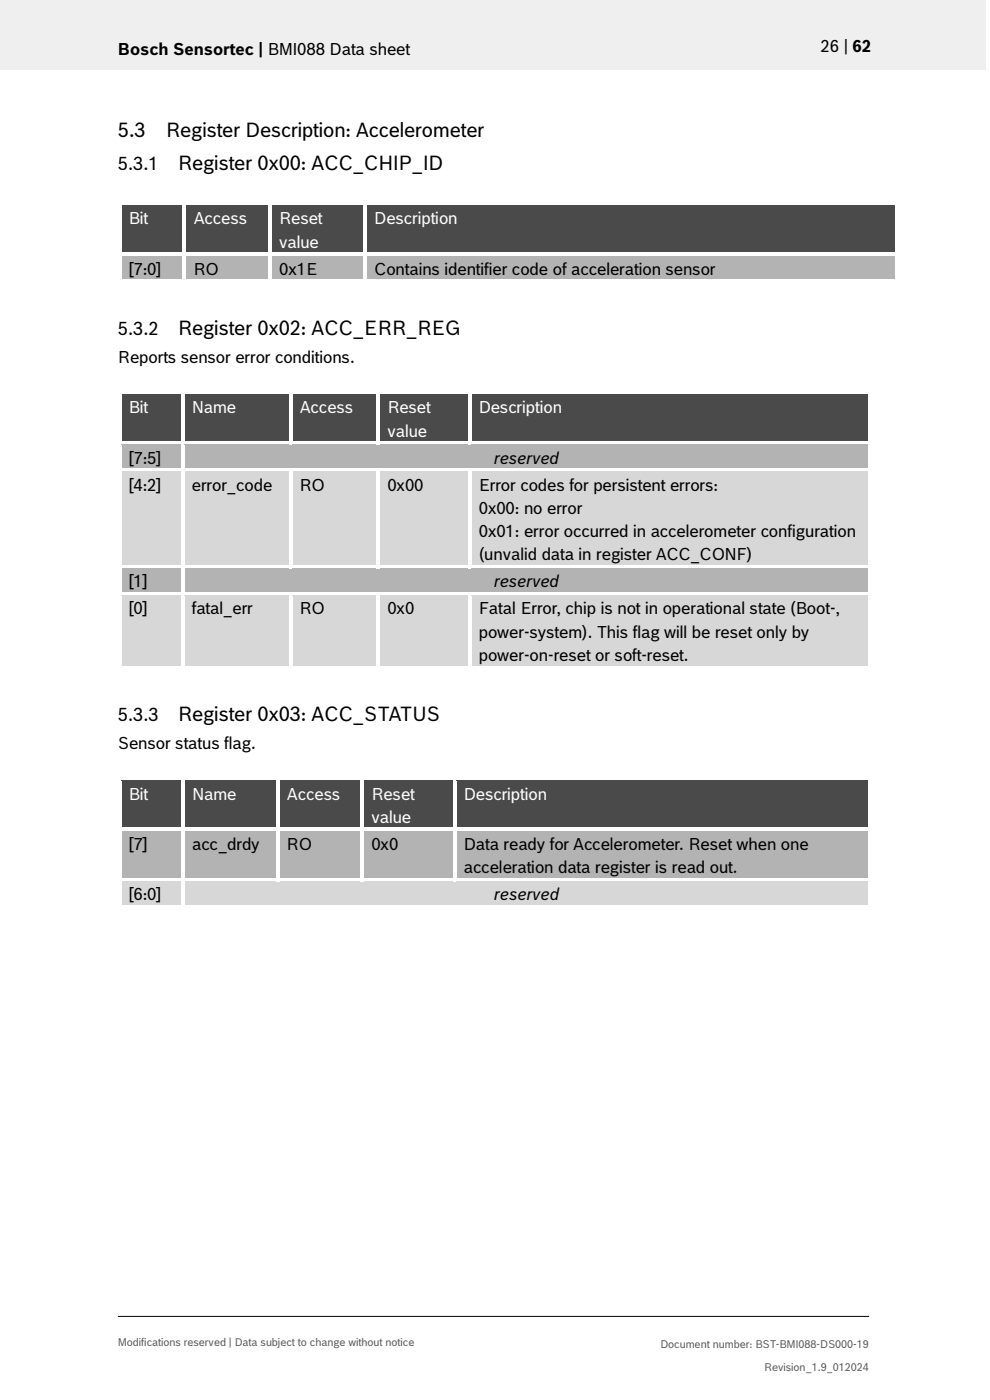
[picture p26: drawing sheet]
<svg xmlns="http://www.w3.org/2000/svg" width="210mm" height="297mm" viewBox="0 0 210 297" stroke-linecap="round" stroke-linejoin="round" font-family="sans-serif">
<defs><g id="words">
<g font-size="4.2">
<text x="25" y="29">5.3</text>
<text x="35.2" y="29">Register Description: Accelerometer</text>
<text x="37.7" y="36">Register 0x00: ACC_CHIP_ID</text>
<text x="37.7" y="71.1">Register 0x02: ACC_ERR_REG</text>
<text x="37.7" y="153">Register 0x03: ACC_STATUS</text>
</g>
<g font-size="3.9">
<text x="25" y="36">5.3.1</text>
<text x="25" y="71.1">5.3.2</text>
<text x="25" y="153">5.3.3</text>
</g>
<g font-size="3.5">
<text x="25" y="11.6">Bosch Sensortec | BMI088 Data sheet</text>
<text x="174.1" y="11">26 | 62</text>
<text x="27.3" y="58.3">[7:0]</text>
<text x="41" y="58.3">RO</text>
<text x="59.2" y="58.3">0x1E</text>
<text x="79.4" y="58.3">Contains identifier code of acceleration sensor</text>
<text x="25" y="77">Reports sensor error conditions.</text>
<text x="27.3" y="98.3">[7:5]</text>
<text x="104.8" y="98.3">reserved</text>
<text x="27.3" y="104.1">[4:2]</text>
<text x="40.7" y="104.1">error_code</text>
<text x="63.5" y="104.1">RO</text>
<text x="82.2" y="104.1">0x00</text>
<text x="101.6" y="104.1">Error codes for persistent errors:</text>
<text x="101.6" y="109">0x00: no error</text>
<text x="101.6" y="114">0x01: error occurred in accelerometer configuration</text>
<text x="101.6" y="118.9">(unvalid data in register ACC_CONF)</text>
<text x="27.3" y="124.6">[1]</text>
<text x="104.8" y="124.6">reserved</text>
<text x="27.3" y="130.4">[0]</text>
<text x="40.7" y="130.4">f</text>
<text x="41.7" y="130.4">atal_err</text>
<text x="63.5" y="130.4">RO</text>
<text x="82.2" y="130.4">0x0</text>
<text x="101.6" y="130.4">Fatal Error, chip is not in operational state (Boot-,</text>
<text x="101.6" y="135.3">power-system). This flag will be reset only by</text>
<text x="101.6" y="140.2">power-on-reset or soft-reset.</text>
<text x="25" y="158.9">Sensor status flag.</text>
<text x="27.3" y="180.3">[7]</text>
<text x="40.7" y="180.3">acc_drdy</text>
<text x="60.8" y="180.3">RO</text>
<text x="78.8" y="180.3">0x0</text>
<text x="98.4" y="180.3">Data ready for Accelerometer. Reset when one</text>
<text x="98.4" y="185.2">acceleration data register is read out.</text>
<text x="27.3" y="191">[6:0]</text>
<text x="104.9" y="191">reserved</text>
</g>
<g font-size="3.5" fill="#fff">
<text x="27.3" y="47.6">Bit</text>
<text x="41" y="47.6">Access</text>
<text x="59.2" y="47.6">Reset</text>
<text x="79.4" y="47.6">Description</text>
<text x="59.2" y="52.6">value</text>
<text x="27.3" y="87.7">Bit</text>
<text x="40.7" y="87.7">Name</text>
<text x="63.5" y="87.7">Access</text>
<text x="82.2" y="87.7">Reset</text>
<text x="101.6" y="87.7">Description</text>
<text x="82.2" y="92.6">value</text>
<text x="27.3" y="169.6">Bit</text>
<text x="40.7" y="169.6">Name</text>
<text x="60.8" y="169.6">Access</text>
<text x="78.8" y="169.6">Reset</text>
<text x="98.4" y="169.6">Description</text>
<text x="78.8" y="174.6">value</text>
</g>
<g font-size="2.3" fill="#535f6b">
<text x="25" y="285.5">Modifications reserved | Data subject to change without notice</text>
<text x="140.1" y="285.9">Document number: BST-BMI088-DS000-19</text>
<text x="162.1" y="290.9">Revision_1.9_012024</text>
</g>
</g></defs>
<path d="M0 0h209.1v14.8h-209.1z" fill="#efeff0"/>
<path d="M25 279.3h159.4" fill="none" stroke="#000" stroke-width=".21"/>
<g fill="#424c58">
<path d="M25.8 43.6h12.9v9.9h-12.9z" fill-rule="evenodd"/>
<path d="M39.5 43.6h17.4v9.9h-17.4z" fill-rule="evenodd"/>
<path d="M57.7 43.6h19.4v9.9h-19.4z" fill-rule="evenodd"/>
<path d="M77.9 43.6h112.1v9.9h-112.1z" fill-rule="evenodd"/>
</g>
<g fill="#424c58">
<path d="M27.3 43.6h9.9v5h-9.9z"/>
<path d="M41 43.6h14.4v5h-14.4z"/>
<path d="M59.2 43.6h16.4v5h-16.4z"/>
<path d="M59.2 48.6h16.4v4.9h-16.4z"/>
<path d="M79.4 43.6h109v5h-109z"/>
</g>
<g fill="#fff">
<path d="M25 42.9h.8v.8h-.8z" fill-rule="evenodd"/>
<path d="M25 42.9h.8v.7h-.8z" fill-rule="evenodd"/>
<path d="M25.8 42.9h12.9v.7h-12.9z" fill-rule="evenodd"/>
</g>
<path d="M25.8 43.7h12.9" fill="none" stroke="#424c58" stroke-width=".21"/>
<path d="M38.7 43.6l.8 .1z" fill="#fff"/>
<g fill="#fff">
<path d="M38.7 42.9h.8v.7h-.8z" fill-rule="evenodd"/>
<path d="M39.5 42.9h17.4v.7h-17.4z" fill-rule="evenodd"/>
</g>
<path d="M39.5 43.7h17.4" fill="none" stroke="#424c58" stroke-width=".21"/>
<path d="M56.9 43.6l.8 .1z" fill="#fff"/>
<g fill="#fff">
<path d="M56.9 42.9h.8v.7h-.8z" fill-rule="evenodd"/>
<path d="M57.7 42.9h19.4v.7h-19.4z" fill-rule="evenodd"/>
</g>
<path d="M57.7 43.7h19.4" fill="none" stroke="#424c58" stroke-width=".21"/>
<path d="M77.1 43.6l.8 .1z" fill="#fff"/>
<g fill="#fff">
<path d="M77.1 42.9h.8v.7h-.8z" fill-rule="evenodd"/>
<path d="M77.9 42.9h112.1v.7h-112.1z" fill-rule="evenodd"/>
</g>
<path d="M77.9 43.7h112.1" fill="none" stroke="#424c58" stroke-width=".21"/>
<g fill="#fff">
<path d="M190 42.9h.8v.8h-.8z" fill-rule="evenodd"/>
<path d="M190 42.9h.8v.7h-.8z" fill-rule="evenodd"/>
<path d="M25 43.7h.8v9.8h-.8z" fill-rule="evenodd"/>
<path d="M38.7 43.7h.8v9.8h-.8z" fill-rule="evenodd"/>
<path d="M56.9 43.7h.8v9.8h-.8z" fill-rule="evenodd"/>
<path d="M77.1 43.7h.8v9.8h-.8z" fill-rule="evenodd"/>
<path d="M190 43.7h.8v9.8h-.8z" fill-rule="evenodd"/>
</g>
<g fill="#b2b3b5">
<path d="M25.8 54.3h12.9v5h-12.9z" fill-rule="evenodd"/>
<path d="M39.5 54.3h17.4v5h-17.4z" fill-rule="evenodd"/>
<path d="M57.7 54.3h19.4v5h-19.4z" fill-rule="evenodd"/>
<path d="M77.9 54.3h112.1v5h-112.1z" fill-rule="evenodd"/>
</g>
<g fill="#b2b3b5">
<path d="M27.3 54.3h9.9v5h-9.9z"/>
<path d="M41 54.3h14.4v5h-14.4z"/>
<path d="M59.2 54.3h16.4v5h-16.4z"/>
<path d="M79.4 54.3h109v5h-109z"/>
</g>
<g fill="#fff">
<path d="M25 53.5h.8v.8h-.8z" fill-rule="evenodd"/>
<path d="M25.8 53.5h12.9v.8h-12.9z" fill-rule="evenodd"/>
</g>
<path d="M25.8 54.3h12.9" fill="none" stroke="#b2b3b5" stroke-width=".21"/>
<g fill="#fff">
<path d="M38.7 53.5h.8v.8h-.8z" fill-rule="evenodd"/>
<path d="M39.5 53.5h17.4v.8h-17.4z" fill-rule="evenodd"/>
</g>
<path d="M39.5 54.3h17.4" fill="none" stroke="#b2b3b5" stroke-width=".21"/>
<g fill="#fff">
<path d="M56.9 53.5h.8v.8h-.8z" fill-rule="evenodd"/>
<path d="M57.7 53.5h19.4v.8h-19.4z" fill-rule="evenodd"/>
</g>
<path d="M57.7 54.3h19.4" fill="none" stroke="#b2b3b5" stroke-width=".21"/>
<g fill="#fff">
<path d="M77.1 53.5h.8v.8h-.8z" fill-rule="evenodd"/>
<path d="M77.9 53.5h112.1v.8h-112.1z" fill-rule="evenodd"/>
</g>
<path d="M77.9 54.3h112.1" fill="none" stroke="#b2b3b5" stroke-width=".21"/>
<g fill="#fff">
<path d="M190 53.5h.8v.8h-.8z" fill-rule="evenodd"/>
<path d="M25 54.3h.8v5h-.8z" fill-rule="evenodd"/>
<path d="M25 59.3h.8v.7h-.8z" fill-rule="evenodd"/>
<path d="M25 59.3h.8v.7h-.8z" fill-rule="evenodd"/>
<path d="M25.8 59.3h12.9v.7h-12.9z" fill-rule="evenodd"/>
<path d="M38.7 54.3h.8v5h-.8z" fill-rule="evenodd"/>
<path d="M38.7 59.3h.8v.7h-.8z" fill-rule="evenodd"/>
<path d="M39.5 59.3h17.4v.7h-17.4z" fill-rule="evenodd"/>
<path d="M56.9 54.3h.8v5h-.8z" fill-rule="evenodd"/>
<path d="M56.9 59.3h.8v.7h-.8z" fill-rule="evenodd"/>
<path d="M57.7 59.3h19.4v.7h-19.4z" fill-rule="evenodd"/>
<path d="M77.1 54.3h.8v5h-.8z" fill-rule="evenodd"/>
<path d="M77.1 59.3h.8v.7h-.8z" fill-rule="evenodd"/>
<path d="M77.9 59.3h112.1v.7h-112.1z" fill-rule="evenodd"/>
<path d="M190 54.3h.8v5h-.8z" fill-rule="evenodd"/>
<path d="M190 59.3h.8v.7h-.8z" fill-rule="evenodd"/>
<path d="M190 59.3h.8v.7h-.8z" fill-rule="evenodd"/>
</g>
<g fill="#424c58">
<path d="M25.8 83.7h12.6v9.9h-12.6z" fill-rule="evenodd"/>
<path d="M39.2 83.7h22v9.9h-22z" fill-rule="evenodd"/>
<path d="M62 83.7h17.9v9.9h-17.9z" fill-rule="evenodd"/>
<path d="M80.7 83.7h18.6v9.9h-18.6z" fill-rule="evenodd"/>
<path d="M100.1 83.7h84.1v9.9h-84.1z" fill-rule="evenodd"/>
</g>
<g fill="#424c58">
<path d="M27.3 83.7h9.6v4.9h-9.6z"/>
<path d="M40.7 83.7h19v4.9h-19z"/>
<path d="M63.5 83.7h14.9v4.9h-14.9z"/>
<path d="M82.2 83.7h15.5v4.9h-15.5z"/>
<path d="M82.2 88.6h15.5v5h-15.5z"/>
<path d="M101.6 83.7h81.1v4.9h-81.1z"/>
</g>
<g fill="#fff">
<path d="M25 82.9h.8v.8h-.8z" fill-rule="evenodd"/>
<path d="M25 82.9h.8v.8h-.8z" fill-rule="evenodd"/>
<path d="M25.8 82.9h12.6v.8h-12.6z" fill-rule="evenodd"/>
</g>
<path d="M25.8 83.7h12.6" fill="none" stroke="#424c58" stroke-width=".21"/>
<path d="M38.4 83.7h.8z" fill="#fff"/>
<g fill="#fff">
<path d="M38.4 82.9h.8v.8h-.8z" fill-rule="evenodd"/>
<path d="M39.2 82.9h22v.8h-22z" fill-rule="evenodd"/>
</g>
<path d="M39.2 83.7h22" fill="none" stroke="#424c58" stroke-width=".21"/>
<path d="M61.2 83.7h.8z" fill="#fff"/>
<g fill="#fff">
<path d="M61.2 82.9h.8v.8h-.8z" fill-rule="evenodd"/>
<path d="M62 82.9h17.9v.8h-17.9z" fill-rule="evenodd"/>
</g>
<path d="M62 83.7h17.9" fill="none" stroke="#424c58" stroke-width=".21"/>
<path d="M79.9 83.7h.8z" fill="#fff"/>
<g fill="#fff">
<path d="M79.9 82.9h.8v.8h-.8z" fill-rule="evenodd"/>
<path d="M80.7 82.9h18.6v.8h-18.6z" fill-rule="evenodd"/>
</g>
<path d="M80.7 83.7h18.6" fill="none" stroke="#424c58" stroke-width=".21"/>
<path d="M99.3 83.7h.8z" fill="#fff"/>
<g fill="#fff">
<path d="M99.3 82.9h.8v.8h-.8z" fill-rule="evenodd"/>
<path d="M100.1 82.9h84.1v.8h-84.1z" fill-rule="evenodd"/>
</g>
<path d="M100.1 83.7h84.1" fill="none" stroke="#424c58" stroke-width=".21"/>
<g fill="#fff">
<path d="M184.2 82.9h.8v.8h-.8z" fill-rule="evenodd"/>
<path d="M184.2 82.9h.8v.8h-.8z" fill-rule="evenodd"/>
<path d="M25 83.7h.8v9.9h-.8z" fill-rule="evenodd"/>
<path d="M38.4 83.7h.8v9.9h-.8z" fill-rule="evenodd"/>
<path d="M61.2 83.7h.8v9.9h-.8z" fill-rule="evenodd"/>
<path d="M79.9 83.7h.8v9.9h-.8z" fill-rule="evenodd"/>
<path d="M99.3 83.7h.8v9.9h-.8z" fill-rule="evenodd"/>
<path d="M184.2 83.7h.8v9.9h-.8z" fill-rule="evenodd"/>
</g>
<g fill="#b2b3b5">
<path d="M25.8 94.4h12.6v4.9h-12.6z" fill-rule="evenodd"/>
<path d="M39.2 94.4h145v4.9h-145z" fill-rule="evenodd"/>
</g>
<g fill="#b2b3b5">
<path d="M27.3 94.4h9.6v4.9h-9.6z"/>
<path d="M40.7 94.4h142v4.9h-142z"/>
</g>
<g fill="#fff">
<path d="M25 93.6h.8v.8h-.8z" fill-rule="evenodd"/>
<path d="M25.8 93.6h12.6v.8h-12.6z" fill-rule="evenodd"/>
</g>
<path d="M25.8 94.4h12.6" fill="none" stroke="#b2b3b5" stroke-width=".21"/>
<g fill="#fff">
<path d="M38.4 93.6h.8v.8h-.8z" fill-rule="evenodd"/>
<path d="M39.2 93.6h22v.8h-22z" fill-rule="evenodd"/>
</g>
<path d="M39.2 94.4h22" fill="none" stroke="#b2b3b5" stroke-width=".21"/>
<path d="M61.2 94.4h.8z" fill="#b2b3b5"/>
<g fill="#fff">
<path d="M61.2 93.6h.8v.8h-.8z" fill-rule="evenodd"/>
<path d="M62 93.6h17.9v.8h-17.9z" fill-rule="evenodd"/>
</g>
<path d="M62 94.4h17.9" fill="none" stroke="#b2b3b5" stroke-width=".21"/>
<path d="M79.9 94.4h.8z" fill="#b2b3b5"/>
<g fill="#fff">
<path d="M79.9 93.6h.8v.8h-.8z" fill-rule="evenodd"/>
<path d="M80.7 93.6h18.6v.8h-18.6z" fill-rule="evenodd"/>
</g>
<path d="M80.7 94.4h18.6" fill="none" stroke="#b2b3b5" stroke-width=".21"/>
<path d="M99.3 94.4h.8z" fill="#b2b3b5"/>
<g fill="#fff">
<path d="M99.3 93.6h.8v.8h-.8z" fill-rule="evenodd"/>
<path d="M100.1 93.6h84.1v.8h-84.1z" fill-rule="evenodd"/>
</g>
<path d="M100.1 94.4h84.1" fill="none" stroke="#b2b3b5" stroke-width=".21"/>
<g fill="#fff">
<path d="M184.2 93.6h.8v.8h-.8z" fill-rule="evenodd"/>
<path d="M25 94.4h.8v4.9h-.8z" fill-rule="evenodd"/>
<path d="M38.4 94.4h.8v4.9h-.8z" fill-rule="evenodd"/>
<path d="M184.2 94.4h.8v4.9h-.8z" fill-rule="evenodd"/>
</g>
<g fill="#d7d7da">
<path d="M25.8 100.1h12.6v19.8h-12.6z" fill-rule="evenodd"/>
<path d="M39.2 100.1h22v19.8h-22z" fill-rule="evenodd"/>
<path d="M62 100.1h17.9v19.8h-17.9z" fill-rule="evenodd"/>
<path d="M80.7 100.1h18.6v19.8h-18.6z" fill-rule="evenodd"/>
<path d="M100.1 100.1h84.1v19.8h-84.1z" fill-rule="evenodd"/>
<path d="M101.6 105.1h81.1v4.9h-81.1z" fill-rule="evenodd"/>
<path d="M101.6 110h81.1v4.9h-81.1z" fill-rule="evenodd"/>
</g>
<g fill="#d7d7da">
<path d="M27.3 100.1h9.6v5h-9.6z"/>
<path d="M40.7 100.1h19v5h-19z"/>
<path d="M63.5 100.1h14.9v5h-14.9z"/>
<path d="M82.2 100.1h15.5v5h-15.5z"/>
<path d="M101.6 100.1h81.1v5h-81.1z"/>
<path d="M101.6 114.9h81.1v5h-81.1z"/>
</g>
<g fill="#fff">
<path d="M25 99.3h.8v.8h-.8z" fill-rule="evenodd"/>
<path d="M25.8 99.3h12.6v.8h-12.6z" fill-rule="evenodd"/>
</g>
<path d="M25.8 100.1h12.6" fill="none" stroke="#d7d7da" stroke-width=".21"/>
<g fill="#fff">
<path d="M38.4 99.3h.8v.8h-.8z" fill-rule="evenodd"/>
<path d="M39.2 99.3h22v.8h-22z" fill-rule="evenodd"/>
</g>
<path d="M39.2 100.1h22" fill="none" stroke="#d7d7da" stroke-width=".21"/>
<path d="M61.2 100.1h.8z" fill="#fff"/>
<g fill="#fff">
<path d="M61.2 99.3h.8v.8h-.8z" fill-rule="evenodd"/>
<path d="M62 99.3h17.9v.8h-17.9z" fill-rule="evenodd"/>
</g>
<path d="M62 100.1h17.9" fill="none" stroke="#d7d7da" stroke-width=".21"/>
<path d="M79.9 100.1h.8z" fill="#fff"/>
<g fill="#fff">
<path d="M79.9 99.3h.8v.8h-.8z" fill-rule="evenodd"/>
<path d="M80.7 99.3h18.6v.8h-18.6z" fill-rule="evenodd"/>
</g>
<path d="M80.7 100.1h18.6" fill="none" stroke="#d7d7da" stroke-width=".21"/>
<path d="M99.3 100.1h.8z" fill="#fff"/>
<g fill="#fff">
<path d="M99.3 99.3h.8v.8h-.8z" fill-rule="evenodd"/>
<path d="M100.1 99.3h84.1v.8h-84.1z" fill-rule="evenodd"/>
</g>
<path d="M100.1 100.1h84.1" fill="none" stroke="#d7d7da" stroke-width=".21"/>
<g fill="#fff">
<path d="M184.2 99.3h.8v.8h-.8z" fill-rule="evenodd"/>
<path d="M25 100.1h.8v19.8h-.8z" fill-rule="evenodd"/>
<path d="M38.4 100.1h.8v19.8h-.8z" fill-rule="evenodd"/>
<path d="M61.2 100.1h.8v19.8h-.8z" fill-rule="evenodd"/>
<path d="M79.9 100.1h.8v19.8h-.8z" fill-rule="evenodd"/>
<path d="M99.3 100.1h.8v19.8h-.8z" fill-rule="evenodd"/>
<path d="M184.2 100.1h.8v19.8h-.8z" fill-rule="evenodd"/>
</g>
<g fill="#b2b3b5">
<path d="M25.8 120.7h12.6v4.9h-12.6z" fill-rule="evenodd"/>
<path d="M39.2 120.7h145v4.9h-145z" fill-rule="evenodd"/>
</g>
<g fill="#b2b3b5">
<path d="M27.3 120.7h9.6v4.9h-9.6z"/>
<path d="M40.7 120.7h142v4.9h-142z"/>
</g>
<g fill="#fff">
<path d="M25 119.9h.8v.8h-.8z" fill-rule="evenodd"/>
<path d="M25.8 119.9h12.6v.7h-12.6z" fill-rule="evenodd"/>
</g>
<path d="M25.8 120.7h12.6" fill="none" stroke="#b2b3b5" stroke-width=".21"/>
<g fill="#fff">
<path d="M38.4 119.9h.8v.8h-.8z" fill-rule="evenodd"/>
<path d="M39.2 119.9h22v.7h-22z" fill-rule="evenodd"/>
</g>
<path d="M39.2 120.7h22" fill="none" stroke="#b2b3b5" stroke-width=".21"/>
<path d="M61.2 120.6l.8 .1z" fill="#b2b3b5"/>
<g fill="#fff">
<path d="M61.2 119.9h.8v.7h-.8z" fill-rule="evenodd"/>
<path d="M62 119.9h17.9v.7h-17.9z" fill-rule="evenodd"/>
</g>
<path d="M62 120.7h17.9" fill="none" stroke="#b2b3b5" stroke-width=".21"/>
<path d="M79.9 120.6l.8 .1z" fill="#b2b3b5"/>
<g fill="#fff">
<path d="M79.9 119.9h.8v.7h-.8z" fill-rule="evenodd"/>
<path d="M80.7 119.9h18.6v.7h-18.6z" fill-rule="evenodd"/>
</g>
<path d="M80.7 120.7h18.6" fill="none" stroke="#b2b3b5" stroke-width=".21"/>
<path d="M99.3 120.6l.8 .1z" fill="#b2b3b5"/>
<g fill="#fff">
<path d="M99.3 119.9h.8v.7h-.8z" fill-rule="evenodd"/>
<path d="M100.1 119.9h84.1v.7h-84.1z" fill-rule="evenodd"/>
</g>
<path d="M100.1 120.7h84.1" fill="none" stroke="#b2b3b5" stroke-width=".21"/>
<g fill="#fff">
<path d="M184.2 119.9h.8v.8h-.8z" fill-rule="evenodd"/>
<path d="M25 120.7h.8v4.9h-.8z" fill-rule="evenodd"/>
<path d="M38.4 120.7h.8v4.9h-.8z" fill-rule="evenodd"/>
<path d="M184.2 120.7h.8v4.9h-.8z" fill-rule="evenodd"/>
</g>
<g fill="#d7d7da">
<path d="M25.8 126.4h12.6v14.8h-12.6z" fill-rule="evenodd"/>
<path d="M39.2 126.4h22v14.8h-22z" fill-rule="evenodd"/>
<path d="M62 126.4h17.9v14.8h-17.9z" fill-rule="evenodd"/>
<path d="M80.7 126.4h18.6v14.8h-18.6z" fill-rule="evenodd"/>
<path d="M100.1 126.4h84.1v14.8h-84.1z" fill-rule="evenodd"/>
<path d="M101.6 131.3h81.1v5h-81.1z" fill-rule="evenodd"/>
</g>
<g fill="#d7d7da">
<path d="M27.3 126.4h9.6v4.9h-9.6z"/>
<path d="M40.7 126.4h19v4.9h-19z"/>
<path d="M63.5 126.4h14.9v4.9h-14.9z"/>
<path d="M82.2 126.4h15.5v4.9h-15.5z"/>
<path d="M101.6 126.4h81.1v4.9h-81.1z"/>
<path d="M101.6 136.3h81.1v4.9h-81.1z"/>
</g>
<g fill="#fff">
<path d="M25 125.6h.8v.8h-.8z" fill-rule="evenodd"/>
<path d="M25.8 125.6h12.6v.8h-12.6z" fill-rule="evenodd"/>
</g>
<path d="M25.8 126.4h12.6" fill="none" stroke="#d7d7da" stroke-width=".21"/>
<g fill="#fff">
<path d="M38.4 125.6h.8v.8h-.8z" fill-rule="evenodd"/>
<path d="M39.2 125.6h22v.8h-22z" fill-rule="evenodd"/>
</g>
<path d="M39.2 126.4h22" fill="none" stroke="#d7d7da" stroke-width=".21"/>
<path d="M61.2 126.4h.8z" fill="#fff"/>
<g fill="#fff">
<path d="M61.2 125.6h.8v.8h-.8z" fill-rule="evenodd"/>
<path d="M62 125.6h17.9v.8h-17.9z" fill-rule="evenodd"/>
</g>
<path d="M62 126.4h17.9" fill="none" stroke="#d7d7da" stroke-width=".21"/>
<path d="M79.9 126.4h.8z" fill="#fff"/>
<g fill="#fff">
<path d="M79.9 125.6h.8v.8h-.8z" fill-rule="evenodd"/>
<path d="M80.7 125.6h18.6v.8h-18.6z" fill-rule="evenodd"/>
</g>
<path d="M80.7 126.4h18.6" fill="none" stroke="#d7d7da" stroke-width=".21"/>
<path d="M99.3 126.4h.8z" fill="#fff"/>
<g fill="#fff">
<path d="M99.3 125.6h.8v.8h-.8z" fill-rule="evenodd"/>
<path d="M100.1 125.6h84.1v.8h-84.1z" fill-rule="evenodd"/>
</g>
<path d="M100.1 126.4h84.1" fill="none" stroke="#d7d7da" stroke-width=".21"/>
<g fill="#fff">
<path d="M184.2 125.6h.8v.8h-.8z" fill-rule="evenodd"/>
<path d="M25 126.4h.8v14.8h-.8z" fill-rule="evenodd"/>
<path d="M25 141.2h.8v.8h-.8z" fill-rule="evenodd"/>
<path d="M25 141.2h.8v.8h-.8z" fill-rule="evenodd"/>
<path d="M25.8 141.2h12.6v.8h-12.6z" fill-rule="evenodd"/>
<path d="M38.4 126.4h.8v14.8h-.8z" fill-rule="evenodd"/>
<path d="M38.4 141.2h.8v.8h-.8z" fill-rule="evenodd"/>
<path d="M39.2 141.2h22v.8h-22z" fill-rule="evenodd"/>
<path d="M61.2 126.4h.8v14.8h-.8z" fill-rule="evenodd"/>
<path d="M61.2 141.2h.8v.8h-.8z" fill-rule="evenodd"/>
<path d="M62 141.2h17.9v.8h-17.9z" fill-rule="evenodd"/>
<path d="M79.9 126.4h.8v14.8h-.8z" fill-rule="evenodd"/>
<path d="M79.9 141.2h.8v.8h-.8z" fill-rule="evenodd"/>
<path d="M80.7 141.2h18.6v.8h-18.6z" fill-rule="evenodd"/>
<path d="M99.3 126.4h.8v14.8h-.8z" fill-rule="evenodd"/>
<path d="M99.3 141.2h.8v.8h-.8z" fill-rule="evenodd"/>
<path d="M100.1 141.2h84.1v.8h-84.1z" fill-rule="evenodd"/>
<path d="M184.2 126.4h.8v14.8h-.8z" fill-rule="evenodd"/>
<path d="M184.2 141.2h.8v.8h-.8z" fill-rule="evenodd"/>
<path d="M184.2 141.2h.8v.8h-.8z" fill-rule="evenodd"/>
</g>
<g fill="#424c58">
<path d="M25.8 165.7h12.7v9.8h-12.7z" fill-rule="evenodd"/>
<path d="M39.2 165.7h19.3v9.8h-19.3z" fill-rule="evenodd"/>
<path d="M59.3 165.7h17.2v9.8h-17.2z" fill-rule="evenodd"/>
<path d="M77.3 165.7h18.8v9.8h-18.8z" fill-rule="evenodd"/>
<path d="M96.9 165.7h87.3v9.8h-87.3z" fill-rule="evenodd"/>
</g>
<g fill="#424c58">
<path d="M27.3 165.7h9.6v4.9h-9.6z"/>
<path d="M40.7 165.7h16.3v4.9h-16.3z"/>
<path d="M60.8 165.7h14.2v4.9h-14.2z"/>
<path d="M78.8 165.7h15.8v4.9h-15.8z"/>
<path d="M78.8 170.6h15.8v4.9h-15.8z"/>
<path d="M98.4 165.7h84.3v4.9h-84.3z"/>
</g>
<g fill="#fff">
<path d="M25 164.9h.8v.8h-.8z" fill-rule="evenodd"/>
<path d="M25 164.9h.8v.8h-.8z" fill-rule="evenodd"/>
<path d="M25.8 164.9h12.6v.8h-12.6z" fill-rule="evenodd"/>
</g>
<path d="M25.8 165.7h12.6" fill="none" stroke="#424c58" stroke-width=".21"/>
<path d="M38.4 165.7h.8z" fill="#fff"/>
<g fill="#fff">
<path d="M38.4 164.9h.8v.8h-.8z" fill-rule="evenodd"/>
<path d="M39.2 164.9h19.3v.8h-19.3z" fill-rule="evenodd"/>
</g>
<path d="M39.2 165.7h19.3" fill="none" stroke="#424c58" stroke-width=".21"/>
<path d="M58.5 165.7h.8z" fill="#fff"/>
<g fill="#fff">
<path d="M58.5 164.9h.8v.8h-.8z" fill-rule="evenodd"/>
<path d="M59.3 164.9h17.2v.8h-17.2z" fill-rule="evenodd"/>
</g>
<path d="M59.3 165.7h17.2" fill="none" stroke="#424c58" stroke-width=".21"/>
<path d="M76.5 165.7h.8z" fill="#fff"/>
<g fill="#fff">
<path d="M76.5 164.9h.8v.8h-.8z" fill-rule="evenodd"/>
<path d="M77.3 164.9h18.8v.8h-18.8z" fill-rule="evenodd"/>
</g>
<path d="M77.3 165.7h18.8" fill="none" stroke="#424c58" stroke-width=".21"/>
<path d="M96.1 165.7h.8z" fill="#fff"/>
<g fill="#fff">
<path d="M96.1 164.9h.8v.8h-.8z" fill-rule="evenodd"/>
<path d="M96.9 164.9h87.3v.8h-87.3z" fill-rule="evenodd"/>
</g>
<path d="M96.9 165.7h87.3" fill="none" stroke="#424c58" stroke-width=".21"/>
<g fill="#fff">
<path d="M184.2 164.9h.8v.8h-.8z" fill-rule="evenodd"/>
<path d="M184.2 164.9h.8v.8h-.8z" fill-rule="evenodd"/>
<path d="M25 165.7h.8v9.8h-.8z" fill-rule="evenodd"/>
<path d="M38.4 165.7h.8v9.8h-.8z" fill-rule="evenodd"/>
<path d="M58.5 165.7h.8v9.8h-.8z" fill-rule="evenodd"/>
<path d="M76.5 165.7h.8v9.8h-.8z" fill-rule="evenodd"/>
<path d="M96.1 165.7h.8v9.8h-.8z" fill-rule="evenodd"/>
<path d="M184.2 165.7h.8v9.8h-.8z" fill-rule="evenodd"/>
</g>
<g fill="#b2b3b5">
<path d="M25.8 176.3h12.7v9.9h-12.7z" fill-rule="evenodd"/>
<path d="M39.2 176.3h19.3v9.9h-19.3z" fill-rule="evenodd"/>
<path d="M59.3 176.3h17.2v9.9h-17.2z" fill-rule="evenodd"/>
<path d="M77.3 176.3h18.8v9.9h-18.8z" fill-rule="evenodd"/>
<path d="M96.9 176.3h87.3v9.9h-87.3z" fill-rule="evenodd"/>
</g>
<g fill="#b2b3b5">
<path d="M27.3 176.3h9.6v5h-9.6z"/>
<path d="M40.7 176.3h16.3v5h-16.3z"/>
<path d="M60.8 176.3h14.2v5h-14.2z"/>
<path d="M78.8 176.3h15.8v5h-15.8z"/>
<path d="M98.4 176.3h84.3v5h-84.3z"/>
<path d="M98.4 181.3h84.3v4.9h-84.3z"/>
</g>
<g fill="#fff">
<path d="M25 175.5h.8v.8h-.8z" fill-rule="evenodd"/>
<path d="M25.8 175.5h12.6v.8h-12.6z" fill-rule="evenodd"/>
</g>
<path d="M25.8 176.3h12.6" fill="none" stroke="#b2b3b5" stroke-width=".21"/>
<g fill="#fff">
<path d="M38.4 175.5h.8v.8h-.8z" fill-rule="evenodd"/>
<path d="M39.2 175.5h19.3v.8h-19.3z" fill-rule="evenodd"/>
</g>
<path d="M39.2 176.3h19.3" fill="none" stroke="#b2b3b5" stroke-width=".21"/>
<g fill="#fff">
<path d="M58.5 175.5h.8v.8h-.8z" fill-rule="evenodd"/>
<path d="M59.3 175.5h17.2v.8h-17.2z" fill-rule="evenodd"/>
</g>
<path d="M59.3 176.3h17.2" fill="none" stroke="#b2b3b5" stroke-width=".21"/>
<g fill="#fff">
<path d="M76.5 175.5h.8v.8h-.8z" fill-rule="evenodd"/>
<path d="M77.3 175.5h18.8v.8h-18.8z" fill-rule="evenodd"/>
</g>
<path d="M77.3 176.3h18.8" fill="none" stroke="#b2b3b5" stroke-width=".21"/>
<g fill="#fff">
<path d="M96.1 175.5h.8v.8h-.8z" fill-rule="evenodd"/>
<path d="M96.9 175.5h87.3v.8h-87.3z" fill-rule="evenodd"/>
</g>
<path d="M96.9 176.3h87.3" fill="none" stroke="#b2b3b5" stroke-width=".21"/>
<g fill="#fff">
<path d="M184.2 175.5h.8v.8h-.8z" fill-rule="evenodd"/>
<path d="M25 176.3h.8v9.9h-.8z" fill-rule="evenodd"/>
<path d="M38.4 176.3h.8v9.9h-.8z" fill-rule="evenodd"/>
<path d="M58.5 176.3h.8v9.9h-.8z" fill-rule="evenodd"/>
<path d="M76.5 176.3h.8v9.9h-.8z" fill-rule="evenodd"/>
<path d="M96.1 176.3h.8v9.9h-.8z" fill-rule="evenodd"/>
<path d="M184.2 176.3h.8v9.9h-.8z" fill-rule="evenodd"/>
</g>
<g fill="#d7d7da">
<path d="M25.8 187h12.7v4.9h-12.7z" fill-rule="evenodd"/>
<path d="M39.2 187h145v4.9h-145z" fill-rule="evenodd"/>
</g>
<g fill="#d7d7da">
<path d="M27.3 187h9.6v4.9h-9.6z"/>
<path d="M40.7 187h142v4.9h-142z"/>
</g>
<g fill="#fff">
<path d="M25 186.2h.8v.8h-.8z" fill-rule="evenodd"/>
<path d="M25.8 186.2h12.6v.8h-12.6z" fill-rule="evenodd"/>
</g>
<path d="M25.8 187h12.6" fill="none" stroke="#d7d7da" stroke-width=".21"/>
<g fill="#fff">
<path d="M38.4 186.2h.8v.8h-.8z" fill-rule="evenodd"/>
<path d="M39.2 186.2h19.3v.8h-19.3z" fill-rule="evenodd"/>
</g>
<path d="M39.2 187h19.3" fill="none" stroke="#d7d7da" stroke-width=".21"/>
<path d="M58.5 187h.8z" fill="#d7d7da"/>
<g fill="#fff">
<path d="M58.5 186.2h.8v.8h-.8z" fill-rule="evenodd"/>
<path d="M59.3 186.2h17.2v.8h-17.2z" fill-rule="evenodd"/>
</g>
<path d="M59.3 187h17.2" fill="none" stroke="#d7d7da" stroke-width=".21"/>
<path d="M76.5 187h.8z" fill="#d7d7da"/>
<g fill="#fff">
<path d="M76.5 186.2h.8v.8h-.8z" fill-rule="evenodd"/>
<path d="M77.3 186.2h18.8v.8h-18.8z" fill-rule="evenodd"/>
</g>
<path d="M77.3 187h18.8" fill="none" stroke="#d7d7da" stroke-width=".21"/>
<path d="M96.1 187h.8z" fill="#d7d7da"/>
<g fill="#fff">
<path d="M96.1 186.2h.8v.8h-.8z" fill-rule="evenodd"/>
<path d="M96.9 186.2h87.3v.8h-87.3z" fill-rule="evenodd"/>
</g>
<path d="M96.9 187h87.3" fill="none" stroke="#d7d7da" stroke-width=".21"/>
<g fill="#fff">
<path d="M184.2 186.2h.8v.8h-.8z" fill-rule="evenodd"/>
<path d="M25 187h.8v5h-.8z" fill-rule="evenodd"/>
<path d="M25 192h.8v.7h-.8z" fill-rule="evenodd"/>
<path d="M25 192h.8v.7h-.8z" fill-rule="evenodd"/>
<path d="M25.8 192h12.6v.7h-12.6z" fill-rule="evenodd"/>
<path d="M38.4 187h.8v5h-.8z" fill-rule="evenodd"/>
<path d="M38.4 192h.8v.7h-.8z" fill-rule="evenodd"/>
<path d="M39.2 192h145v.7h-145z" fill-rule="evenodd"/>
<path d="M184.2 187h.8v5h-.8z" fill-rule="evenodd"/>
<path d="M184.2 192h.8v.7h-.8z" fill-rule="evenodd"/>
<path d="M184.2 192h.8v.7h-.8z" fill-rule="evenodd"/>
</g>
<use href="#words"/>
</svg>
